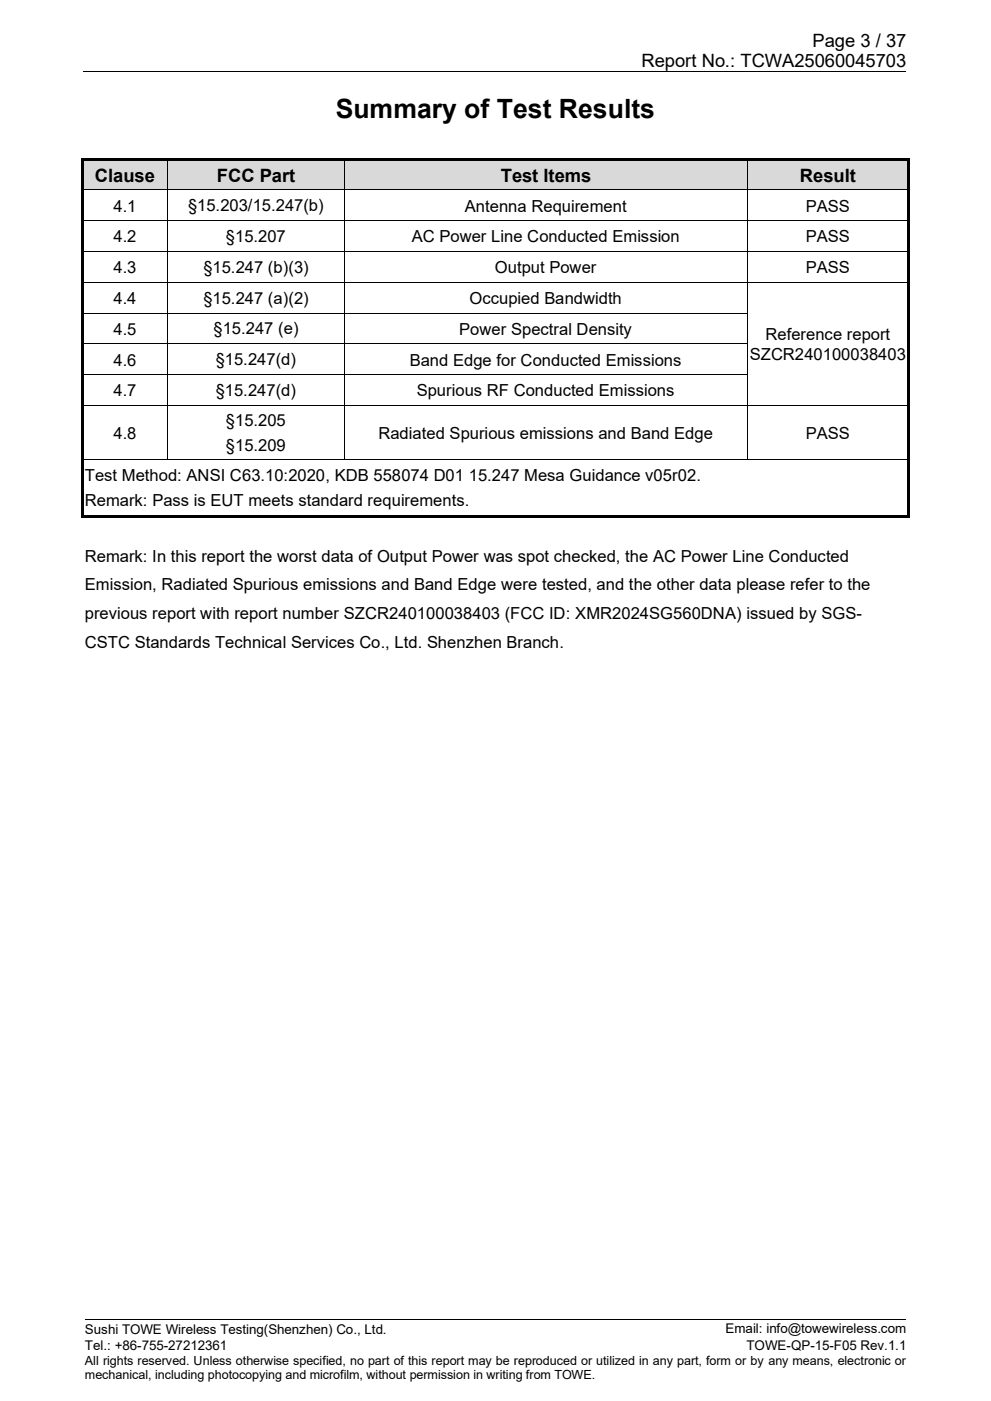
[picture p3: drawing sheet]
<svg xmlns="http://www.w3.org/2000/svg" width="210mm" height="297mm" viewBox="0 0 210 297" stroke-linecap="round" stroke-linejoin="round" font-family="sans-serif">
<defs><g id="words">
<text font-size="5.6" x="71.1" y="24.9">Summary of Test Results</text>
<g font-size="3.9">
<text x="172.2" y="9.9">Page 3 / 37</text>
<text x="136" y="14.1">Report No.: TCWA25060045703</text>
<text x="20.1" y="38.5">Clause</text>
<text x="46" y="38.5">FCC Part</text>
<text x="106.1" y="38.5">Test Items</text>
<text x="169.5" y="38.5">Result</text>
</g>
<g font-size="3.5">
<text x="24.1" y="44.8">4.1</text>
<text x="39.8" y="44.8">§15.203/15.247(b)</text>
<text x="98.5" y="44.8">Antenna Requirement</text>
<text x="170.8" y="44.8">PASS</text>
<text x="24.1" y="51.4">4.2</text>
<text x="47.9" y="51.3">§15.207</text>
<text x="87.3" y="51.4">AC Power Line Conducted Emission</text>
<text x="170.8" y="51.4">PASS</text>
<text x="24.1" y="57.9">4.3</text>
<text x="43.1" y="57.8">§15.247 (b)(3)</text>
<text x="104.9" y="57.9">Output Power</text>
<text x="170.8" y="57.9">PASS</text>
<text x="24.1" y="64.4">4.4</text>
<text x="43.1" y="64.4">§15.247 (a)(2)</text>
<text x="99.5" y="64.4">Occupied Bandwidth</text>
<text x="24.1" y="71">4.5</text>
<text x="45.3" y="70.9">§15.247 (e)</text>
<text x="97.3" y="71">Power Spectral Density</text>
<text x="24.1" y="77.5">4.6</text>
<text x="45.7" y="77.4">§15.247(d)</text>
<text x="86.8" y="77.5">Band Edge for Conducted Emissions</text>
<text x="158.9" y="76.3">SZCR240100038403</text>
<text x="162.3" y="72.1">Reference report</text>
<text x="45.7" y="83.9">§15.247(d)</text>
<text x="24.1" y="84">4.7</text>
<text x="88.3" y="84">Spurious RF Conducted Emissions</text>
<text x="24.1" y="93">4.8</text>
<text x="47.9" y="90.4">§15.205</text>
<text x="47.9" y="95.5">§15.209</text>
<text x="80.2" y="93">Radiated Spurious emissions and Band Edge</text>
<text x="170.8" y="93">PASS</text>
<text x="18" y="102">Test Method: ANSI C63.10:2020, KDB 558074 D01 15.247 Mesa Guidance v05r02.</text>
<text x="18" y="107.3">Remark: Pass is EUT meets standard requirements.</text>
<text x="18" y="119">Remark: In this report the worst data of Output Power was spot checked, the AC Power Line Conducted</text>
<text x="18" y="125.1">Emission, Radiated Spurious emissions and Band Edge were tested, and the other data please refer to the</text>
<text x="18" y="131.2">previous report with report number SZCR240100038403 (FCC ID: XMR2024SG560DNA) issued by SGS-</text>
<text x="18" y="137.3">CSTC Standards Technical Services Co., Ltd. Shenzhen Branch.</text>
</g>
<g font-size="2.8">
<text x="18" y="282.7">Sushi TOWE Wireless Testing(Shenzhen) Co., Ltd.</text>
<text x="18" y="286.2">Tel.: +86-755-27212361</text>
<text x="153.7" y="282.6">Email: info@towewireless.com</text>
<text x="158.2" y="286.2">TOWE-QP-15-F05 Rev.1.1</text>
</g>
<g font-size="2.7">
<text x="18" y="289.3">All rights reserved. Unless otherwise specified, no part of this report may be reproduced or utilized in any part, form or by any means, electronic or</text>
<text x="18" y="292.4">mechanical, including photocopying and microfilm, without permission in writing from TOWE.</text>
</g>
</g></defs>
<path d="M17.7 15.1h174.3M18 279.7h90M108.2 279.7h37.3M145.7 279.7h46.3" fill="none" stroke="#000" stroke-width=".21"/>
<g fill="#000">
<path d="M55.3 15h.1v.2h-.1z" fill-rule="evenodd"/>
<path d="M108 279.6h.2v.2h-.2z" fill-rule="evenodd"/>
<path d="M145.5 279.6h.2v.2h-.2z" fill-rule="evenodd"/>
</g>
<g fill="#d9d9d9">
<path d="M17.8 34.1h17.6v6h-17.6z" fill-rule="evenodd"/>
<path d="M18 34.9h17.1v4.5h-17.1z" fill-rule="evenodd"/>
<path d="M35.6 34.1h37.3v6h-37.3z" fill-rule="evenodd"/>
<path d="M36 34.9h36.5v4.5h-36.5z" fill-rule="evenodd"/>
<path d="M73.1 34.1h85.2v6h-85.2z" fill-rule="evenodd"/>
<path d="M73.5 34.9h84.4v4.5h-84.4z" fill-rule="evenodd"/>
<path d="M158.5 34.1h33.8v6h-33.8z" fill-rule="evenodd"/>
<path d="M158.9 34.9h33.2v4.5h-33.2z" fill-rule="evenodd"/>
</g>
<g fill="#000">
<path d="M17.2 33.6h.5v.6h-.5z" fill-rule="evenodd"/>
<path d="M17.2 33.6h.5v.5h-.5z" fill-rule="evenodd"/>
<path d="M17.7 33.6h17.7v.5h-17.7z" fill-rule="evenodd"/>
</g>
<path d="M17.7 34.1h17.7" fill="none" stroke="#d9d9d9" stroke-width=".21"/>
<path d="M35.6 34.1l.3 .1z" fill-rule="evenodd" fill="#d9d9d9"/>
<g fill="#000">
<path d="M35.4 34.1l.2 .1z" fill-rule="evenodd"/>
<path d="M35.4 33.6h.5v.5h-.5z" fill-rule="evenodd"/>
<path d="M35.9 33.6h37v.5h-37z" fill-rule="evenodd"/>
</g>
<path d="M35.9 34.1h37" fill="none" stroke="#d9d9d9" stroke-width=".21"/>
<path d="M73.1 34.1l.3 .1z" fill-rule="evenodd" fill="#d9d9d9"/>
<g fill="#000">
<path d="M72.9 34.1l.2 .1z" fill-rule="evenodd"/>
<path d="M72.9 33.6h.5v.5h-.5z" fill-rule="evenodd"/>
<path d="M73.4 33.6h84.9v.5h-84.9z" fill-rule="evenodd"/>
</g>
<path d="M73.4 34.1h84.9" fill="none" stroke="#d9d9d9" stroke-width=".21"/>
<path d="M158.4 34.1l.4 .1z" fill-rule="evenodd" fill="#d9d9d9"/>
<g fill="#000">
<path d="M158.3 34.1l.1 .1z" fill-rule="evenodd"/>
<path d="M158.3 33.6h.5v.5h-.5z" fill-rule="evenodd"/>
<path d="M158.8 33.6h33.5v.5h-33.5z" fill-rule="evenodd"/>
<path d="M192.3 33.6h.5v.6h-.5z" fill-rule="evenodd"/>
<path d="M192.3 33.6h.5v.5h-.5z" fill-rule="evenodd"/>
<path d="M17.2 34.2h.5v5.9h-.5z" fill-rule="evenodd"/>
<path d="M17.2 40.1h.5v.2h-.5z" fill-rule="evenodd"/>
<path d="M17.2 40.3h.5v6.4h-.5z" fill-rule="evenodd"/>
<path d="M17.2 46.7h.5v.1h-.5z" fill-rule="evenodd"/>
<path d="M17.2 46.8h.5v6.4h-.5z" fill-rule="evenodd"/>
<path d="M17.2 53.2h.5v.1h-.5z" fill-rule="evenodd"/>
<path d="M17.2 53.3h.5v6.4h-.5z" fill-rule="evenodd"/>
<path d="M17.2 59.7h.5v.2h-.5z" fill-rule="evenodd"/>
<path d="M35.4 40.1h.2v.2h-.2z" fill-rule="evenodd"/>
<path d="M35.4 46.7h.2v.1h-.2z" fill-rule="evenodd"/>
<path d="M35.4 53.2h.2v.1h-.2z" fill-rule="evenodd"/>
<path d="M35.4 59.7h.2v.2h-.2z" fill-rule="evenodd"/>
<path d="M72.9 40.1h.2v.2h-.2z" fill-rule="evenodd"/>
<path d="M72.9 46.7h.2v.1h-.2z" fill-rule="evenodd"/>
<path d="M72.9 53.2h.2v.1h-.2z" fill-rule="evenodd"/>
<path d="M72.9 59.7h.2v.2h-.2z" fill-rule="evenodd"/>
<path d="M158.3 40.1h.1v.2h-.1z" fill-rule="evenodd"/>
<path d="M158.3 46.7h.1v.1h-.1z" fill-rule="evenodd"/>
<path d="M158.3 53.2h.1v.1h-.1z" fill-rule="evenodd"/>
<path d="M158.3 59.7h.1v.2h-.1z" fill-rule="evenodd"/>
<path d="M192.3 34.2h.5v5.9h-.5z" fill-rule="evenodd"/>
<path d="M192.3 40.1h.5v.2h-.5z" fill-rule="evenodd"/>
<path d="M192.3 40.3h.5v6.4h-.5z" fill-rule="evenodd"/>
<path d="M192.3 46.7h.5v.1h-.5z" fill-rule="evenodd"/>
<path d="M192.3 46.8h.5v6.4h-.5z" fill-rule="evenodd"/>
<path d="M192.3 53.2h.5v.1h-.5z" fill-rule="evenodd"/>
<path d="M192.3 53.3h.5v6.4h-.5z" fill-rule="evenodd"/>
<path d="M192.3 59.7h.5v.2h-.5z" fill-rule="evenodd"/>
<path d="M17.2 59.9h.5v6.4h-.5z" fill-rule="evenodd"/>
<path d="M17.2 66.3h.5v.1h-.5z" fill-rule="evenodd"/>
<path d="M17.2 66.4h.5v6.4h-.5z" fill-rule="evenodd"/>
<path d="M17.2 72.8h.5v.1h-.5z" fill-rule="evenodd"/>
<path d="M17.2 72.9h.5v6.4h-.5z" fill-rule="evenodd"/>
<path d="M17.2 79.3h.5v.2h-.5z" fill-rule="evenodd"/>
<path d="M35.4 66.3h.2v.1h-.2z" fill-rule="evenodd"/>
<path d="M35.4 72.8h.2v.1h-.2z" fill-rule="evenodd"/>
<path d="M35.4 79.3h.2v.2h-.2z" fill-rule="evenodd"/>
<path d="M72.9 66.3h.2v.1h-.2z" fill-rule="evenodd"/>
<path d="M72.9 72.8h.2v.1h-.2z" fill-rule="evenodd"/>
<path d="M72.9 79.3h.2v.2h-.2z" fill-rule="evenodd"/>
<path d="M158.3 66.3h.1v.1h-.1z" fill-rule="evenodd"/>
<path d="M158.3 72.8h.1v.1h-.1z" fill-rule="evenodd"/>
<path d="M158.3 79.3h.1v.2h-.1z" fill-rule="evenodd"/>
<path d="M192.3 59.9h.5v6.4h-.5z" fill-rule="evenodd"/>
<path d="M192.3 66.3h.5v.1h-.5z" fill-rule="evenodd"/>
<path d="M192.3 66.4h.5v6.4h-.5z" fill-rule="evenodd"/>
<path d="M192.3 72.8h.5v.1h-.5z" fill-rule="evenodd"/>
<path d="M192.3 72.9h.5v6.4h-.5z" fill-rule="evenodd"/>
<path d="M192.3 79.3h.5v.2h-.5z" fill-rule="evenodd"/>
<path d="M17.2 79.5h.5v6.3h-.5z" fill-rule="evenodd"/>
<path d="M17.2 85.8h.5v.2h-.5z" fill-rule="evenodd"/>
<path d="M17.2 86h.5v11.3h-.5z" fill-rule="evenodd"/>
<path d="M17.2 97.3h.5v.2h-.5z" fill-rule="evenodd"/>
<path d="M35.4 85.8h.2v.2h-.2z" fill-rule="evenodd"/>
<path d="M35.4 97.3h.2v.2h-.2z" fill-rule="evenodd"/>
<path d="M72.9 85.8h.2v.2h-.2z" fill-rule="evenodd"/>
<path d="M72.9 97.3h.2v.2h-.2z" fill-rule="evenodd"/>
<path d="M158.3 85.8h.1v.2h-.1z" fill-rule="evenodd"/>
<path d="M158.3 97.3h.1v.2h-.1z" fill-rule="evenodd"/>
<path d="M192.3 79.5h.5v6.3h-.5z" fill-rule="evenodd"/>
<path d="M192.3 85.8h.5v.2h-.5z" fill-rule="evenodd"/>
<path d="M192.3 86h.5v11.3h-.5z" fill-rule="evenodd"/>
<path d="M192.3 97.3h.5v.2h-.5z" fill-rule="evenodd"/>
<path d="M17.2 97.5h.5v11.7h-.5z" fill-rule="evenodd"/>
<path d="M17.2 109.2h.5v.5h-.5z" fill-rule="evenodd"/>
<path d="M17.2 109.2h.5v.5h-.5z" fill-rule="evenodd"/>
<path d="M17.7 109.2h174.6v.5h-174.6z" fill-rule="evenodd"/>
<path d="M192.3 97.5h.5v11.7h-.5z" fill-rule="evenodd"/>
<path d="M192.3 109.2h.5v.5h-.5z" fill-rule="evenodd"/>
<path d="M192.3 109.2h.5v.5h-.5z" fill-rule="evenodd"/>
</g>
<path d="M158.8 34.1h33.5" fill="none" stroke="#d9d9d9" stroke-width=".21"/>
<g fill="none" stroke="#000" stroke-width=".21">
<path d="M35.5 34.2v5.9M73 34.2v5.9M158.4 34.2v5.9M17.7 40.2h17.7M17.7 46.7h17.7M17.7 53.3h17.7M17.7 59.8h17.7M35.5 40.3v6.4M35.5 46.8v6.4M35.5 53.3v6.4M35.5 59.9v6.4M35.6 40.2h37.3"/>
<path d="M35.6 46.7h37.3M35.6 53.3h37.3M35.6 59.8h37.3M73 40.3v6.4M73 46.8v6.4M73 53.3v6.4M73 59.9v6.4M73.1 40.2h85.2M73.1 46.7h85.2M73.1 53.3h85.2M73.1 59.8h85.2M158.4 40.3v6.4"/>
<path d="M158.4 46.8v6.4M158.4 53.3v6.4M158.4 59.9v6.4M158.4 40.2h33.9M158.4 46.7h33.9M158.4 53.3h33.9M158.4 59.8h33.9M17.7 66.3h17.7M17.7 72.9h17.7M17.7 79.4h17.7M35.5 66.4v6.4M35.5 72.9v6.4"/>
<path d="M35.5 79.5v6.3M35.6 66.3h37.3M35.6 72.9h37.3M35.6 79.4h37.3M73 66.4v6.4M73 72.9v6.4M73 79.5v6.3M73.1 66.3h85.2M73.1 72.9h85.2M73.1 79.4h85.2M158.4 66.4v6.4M158.4 72.9v6.4"/>
<path d="M158.4 79.5v6.3M17.7 85.9h17.7M17.7 97.4h17.7M35.5 86v11.3M35.6 85.9h37.3M35.6 97.4h37.3M73 86v11.3M73.1 85.9h85.2M73.1 97.4h85.2M158.4 86v11.3M158.4 85.9h33.9M158.4 97.4h33.9"/>
</g>
<use href="#words"/>
</svg>
